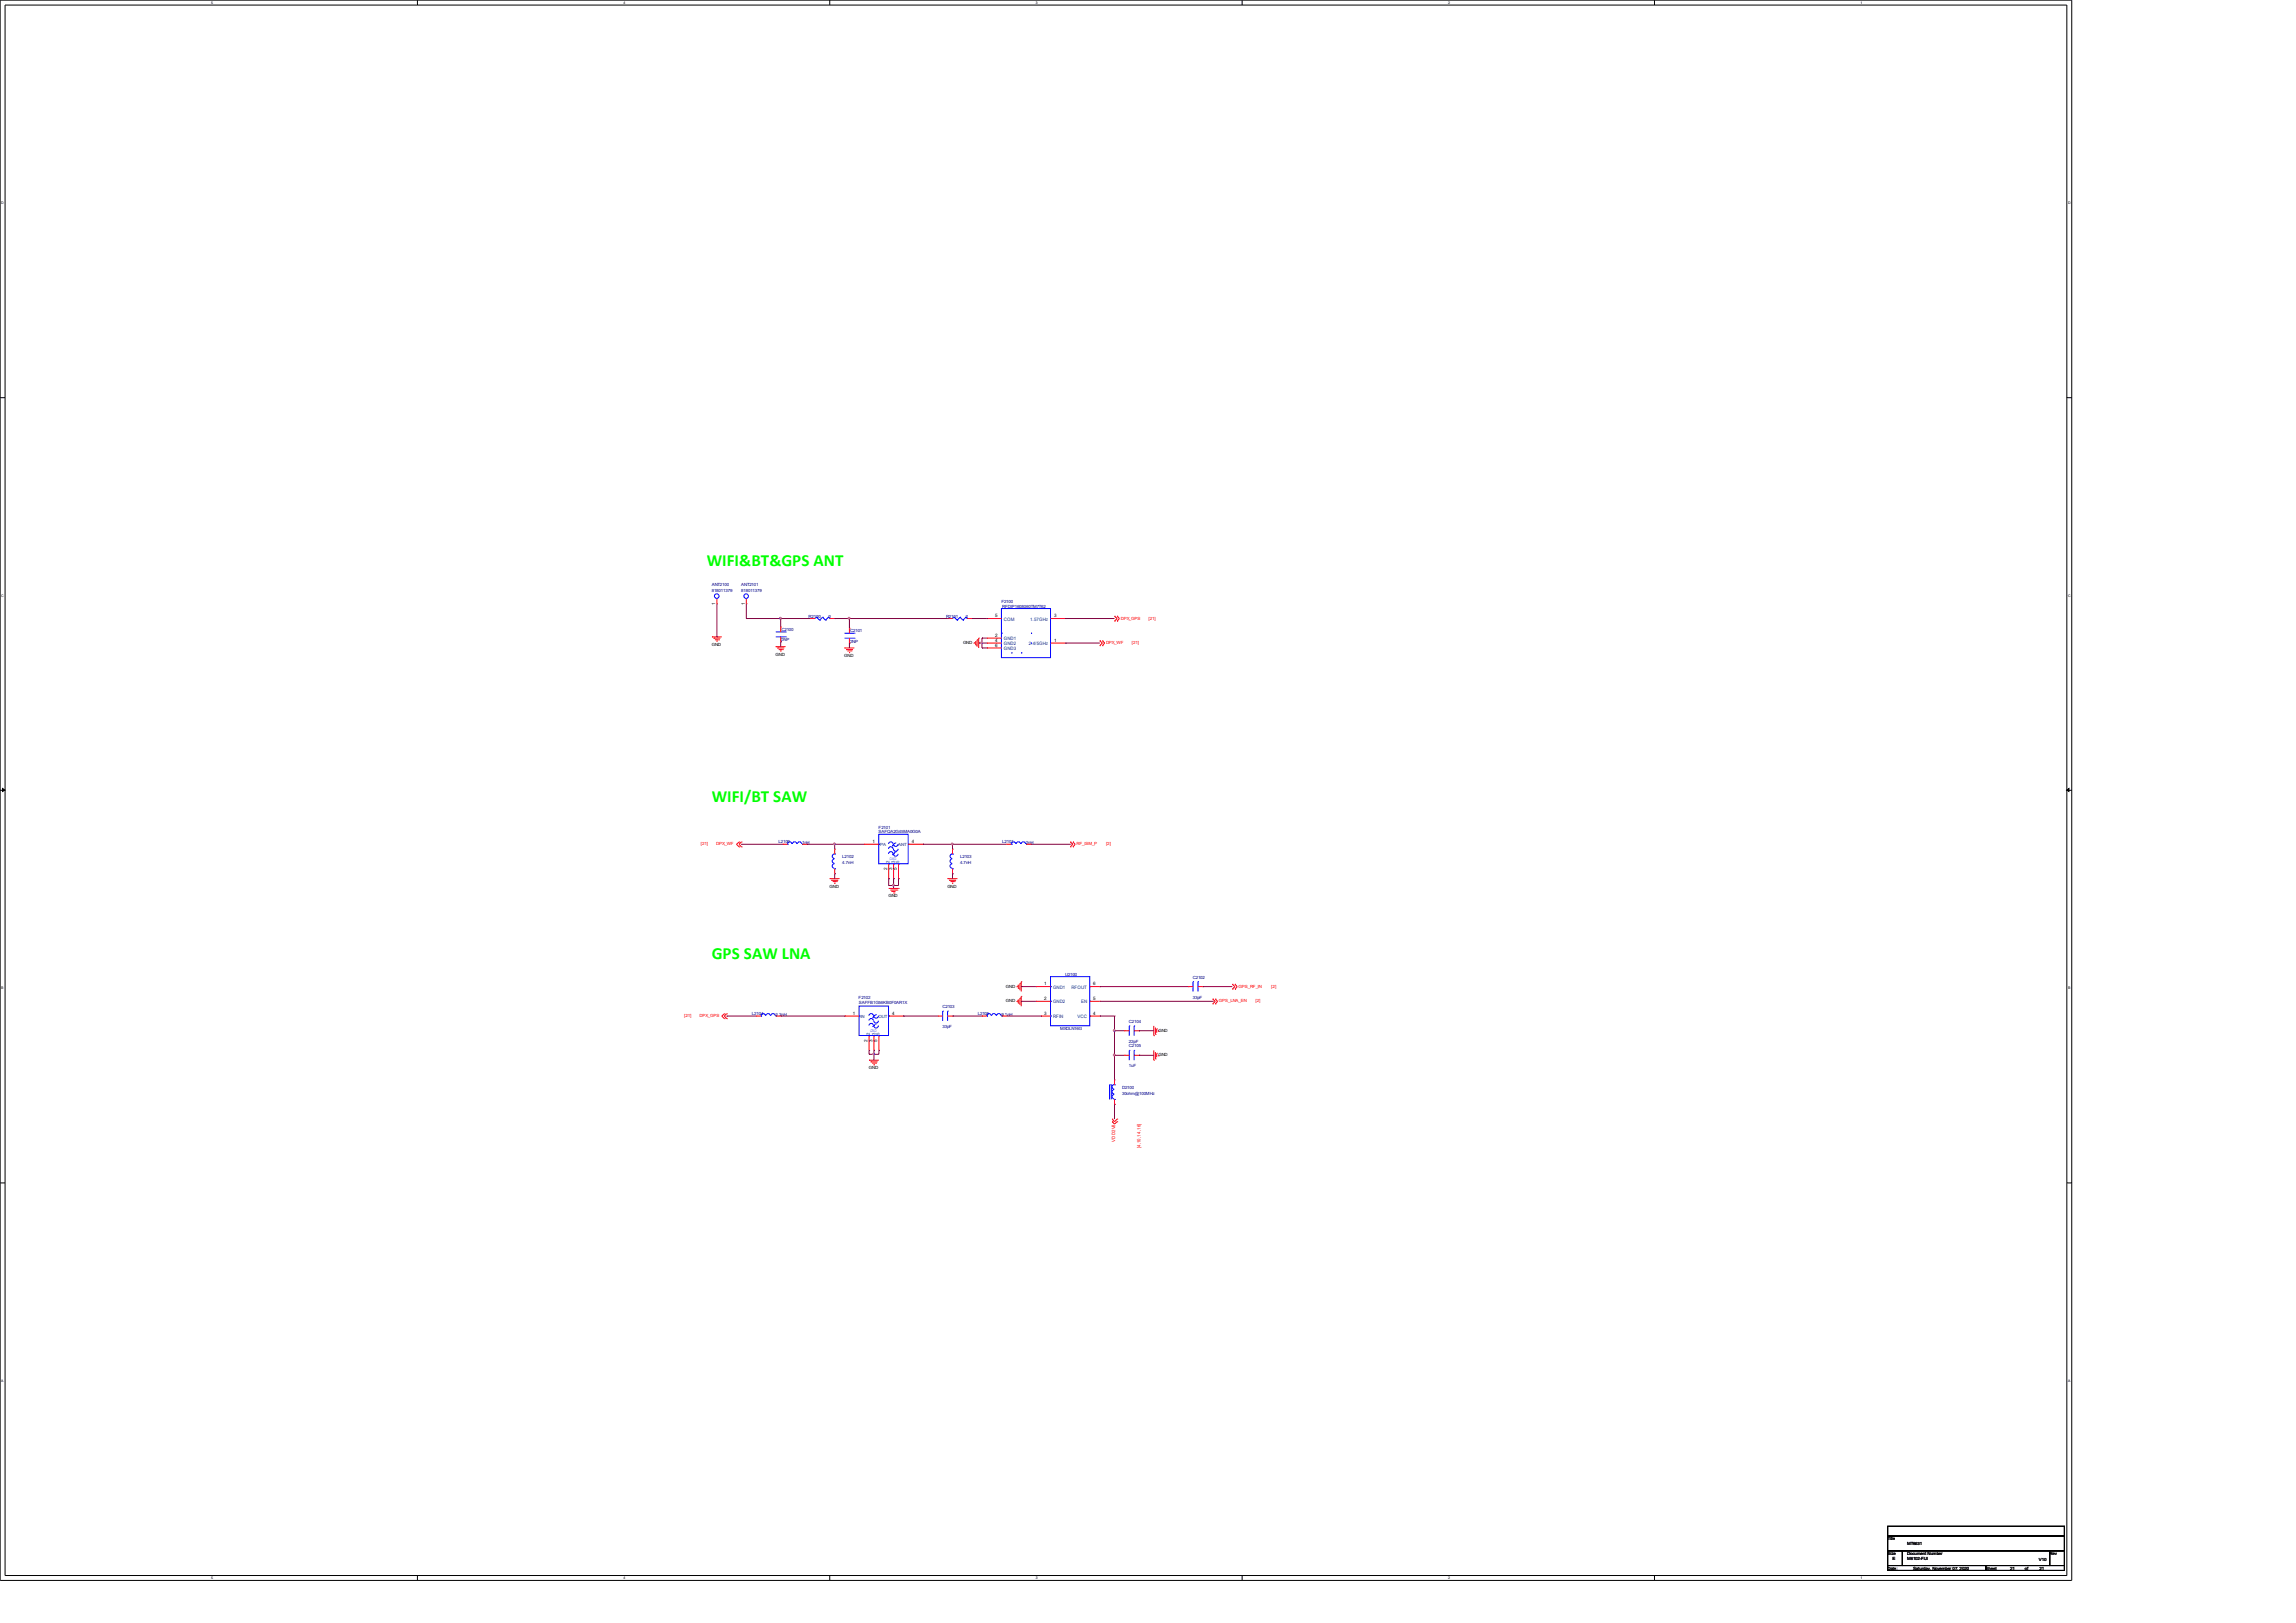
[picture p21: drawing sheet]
<svg xmlns="http://www.w3.org/2000/svg" width="297mm" height="210mm" viewBox="0 0 297 210" stroke-linecap="round" stroke-linejoin="round" font-family="sans-serif">
<defs><g id="words">
<g font-size="2.2" fill="#0f0">
<text x="91.4" y="73.2">WIFI&amp;BT&amp;GPS ANT</text>
<text x="92.1" y="103.7">WIFI/BT SAW</text>
<text x="92.1" y="124">GPS SAW LNA</text>
</g>
<g font-size=".6" fill="#000080">
<text x="92.1" y="75.9">ANT2100</text>
<text x="92.1" y="76.6">818011379</text>
<text x="95.9" y="75.9">ANT2101</text>
<text x="95.9" y="76.6">818011379</text>
<text x="129.5" y="78">F2100</text>
<text x="101" y="83">DNP</text>
<text x="101.1" y="81.7">C2100</text>
<text x="104.6" y="80">R2100</text>
<text x="107.2" y="80">0</text>
<text x="109.8" y="83.2">DNP</text>
<text x="110" y="81.8">C2101</text>
<text x="122.4" y="80">R2101</text>
<text x="125" y="80">0</text>
<text x="129.7" y="78.7">RFDIP1608060TM7T62</text>
<text x="113.7" y="107.2">F2101</text>
<text x="113.7" y="107.8">SAFQA2G45MA0G0A</text>
<text x="100.7" y="109.1">L2100</text>
<text x="103.7" y="109.2">1nH</text>
<text x="109" y="111">L2102</text>
<text x="109" y="111.8">4.7nH</text>
<text x="124.2" y="111">L2103</text>
<text x="124.2" y="111.8">4.7nH</text>
<text x="129.7" y="109.1">L2101</text>
<text x="132.7" y="109.2">2nH</text>
<text x="97.3" y="131.3">L2104</text>
<text x="100.3" y="131.4">3.3nH</text>
<text x="111.1" y="129.3">F2102</text>
<text x="111.1" y="130">SAFFB1G56KB0F0AR1X</text>
<text x="121.9" y="130.4">C2103</text>
<text x="126.5" y="131.3">L2105</text>
<text x="129.5" y="131.4">9.1nH</text>
<text x="137.8" y="126.3">U2100</text>
<text x="154.3" y="126.6">C2102</text>
<text x="154.3" y="129.2">33pF</text>
<text x="121.9" y="133">33pF</text>
<text x="137.1" y="133.3">MXDLN16G</text>
<text x="146" y="132.3">C2104</text>
<text x="146" y="134.9">22pF</text>
<text x="146" y="135.5">C2105</text>
<text x="145.1" y="140.9">D2100</text>
<text x="145.1" y="141.6">30ohm@100MHz</text>
<text x="146" y="138.1">1uF</text>
</g>
<g font-size=".6">
<text x="92.1" y="83.6">GND</text>
<text x="92.5" y="78.3" transform="rotate(-90 92.5 78.3)">1</text>
<text x="96.3" y="78.3" transform="rotate(-90 96.3 78.3)">1</text>
<text x="124.6" y="83.4">GND</text>
<text x="128.7" y="79.8">5</text>
<text x="128.7" y="82.4">2</text>
<text x="128.7" y="83.7">6</text>
<text x="128.7" y="83">4</text>
<text x="136.3" y="79.8">3</text>
<text x="136.3" y="83">1</text>
<text x="100.3" y="84.8">GND</text>
<text x="109.2" y="85">GND</text>
<text x="112.9" y="109.1">1</text>
<text x="114.8" y="112.6" transform="rotate(-90 114.8 112.6)">2</text>
<text x="115.4" y="112.6" transform="rotate(-90 115.4 112.6)">3</text>
<text x="116" y="112.6" transform="rotate(-90 116 112.6)">5</text>
<text x="117.9" y="109.1">4</text>
<text x="107.3" y="114.9">GND</text>
<text x="114.9" y="116.1">GND</text>
<text x="122.5" y="114.9">GND</text>
<text x="110.3" y="131.3">1</text>
<text x="115.4" y="131.3">4</text>
<text x="130.1" y="127.8">GND</text>
<text x="130.1" y="129.7">GND</text>
<text x="135.1" y="127.5">1</text>
<text x="135.1" y="129.4">2</text>
<text x="135.1" y="131.3">3</text>
<text x="141.4" y="131.3">4</text>
<text x="141.4" y="129.4">5</text>
<text x="141.4" y="127.5">6</text>
<text x="112.2" y="134.8" transform="rotate(-90 112.2 134.8)">2</text>
<text x="112.9" y="134.8" transform="rotate(-90 112.9 134.8)">3</text>
<text x="113.5" y="134.8" transform="rotate(-90 113.5 134.8)">5</text>
<text x="149.8" y="133.5">GND</text>
<text x="149.8" y="136.7">GND</text>
<text x="112.4" y="138.3">GND</text>
<text x="244.2" y="199.3">Title</text>
<text x="244.2" y="201.2">Size</text>
<text x="244.2" y="203.1">Date:</text>
<text x="244.8" y="201.8">E</text>
<text x="246.7" y="201.2">Document Number</text>
<text x="246.7" y="201.8">M6102-FIJI</text>
<text x="246.7" y="199.9">MT6631</text>
<text x="247.5" y="203.1">Saturday, November 07, 2020</text>
<text x="256.9" y="203.1">Sheet</text>
<text x="260" y="203.1">21</text>
<text x="261.9" y="203.1">of</text>
<text x="263.8" y="202">V10</text>
<text x="263.8" y="203.1">21</text>
<text x="265.1" y="201.2">Rev</text>
</g>
<g font-size=".6" fill="#004080">
<text x="129.9" y="80.3">COM</text>
<text x="129.9" y="82.8">GND1</text>
<text x="129.9" y="83.5">GND2</text>
<text x="133.1" y="83.5">2.4/5GHz</text>
<text x="133.3" y="80.3">1.57GHz</text>
<text x="129.9" y="84.1">GND3</text>
<text x="113.9" y="109.5">PA</text>
<text x="115.1" y="111.6" transform="rotate(-90 115.1 111.6)">2</text>
<text x="115.8" y="111.6" transform="rotate(-90 115.8 111.6)">3</text>
<text x="116.2" y="109.5">ANT</text>
<text x="116.3" y="111.6" transform="rotate(-90 116.3 111.6)">5</text>
<text x="111.3" y="131.7">IN</text>
<text x="113.7" y="131.7">OUT</text>
<text x="136.2" y="127.9">GND1</text>
<text x="136.2" y="129.8">GND2</text>
<text x="136.2" y="131.7">RFIN</text>
<text x="138.6" y="127.9">RFOUT</text>
<text x="139.4" y="131.7">VCC</text>
<text x="139.9" y="129.8">EN</text>
<text x="112.5" y="133.9" transform="rotate(-90 112.5 133.9)">2</text>
<text x="113.2" y="133.9" transform="rotate(-90 113.2 133.9)">3</text>
<text x="113.8" y="133.9" transform="rotate(-90 113.8 133.9)">5</text>
</g>
<g font-size=".6" fill="#f00">
<text x="143.1" y="83.4">DPX_WF</text>
<text x="145" y="80.2">DPX_GPS</text>
<text x="146.4" y="83.4">[21]</text>
<text x="148.6" y="80.2">[21]</text>
<text x="90.7" y="109.4">[21]</text>
<text x="92.7" y="109.4">DPX_WF</text>
<text x="139.3" y="109.4">RF_ISM_P</text>
<text x="143.1" y="109.4">[2]</text>
<text x="88.5" y="131.6">[21]</text>
<text x="90.5" y="131.6">DPX_GPS</text>
<text x="157.7" y="129.7">GPS_LNA_EN</text>
<text x="160.2" y="127.8">GPS_RF_IN</text>
<text x="162.4" y="129.7">[2]</text>
<text x="164.5" y="127.8">[2]</text>
<text x="144.3" y="147.7" transform="rotate(-90 144.3 147.7)">VDD2V8</text>
<text x="147.5" y="148.6" transform="rotate(-90 147.5 148.6)">[4,10,14,16]</text>
</g>
<g font-size=".6" fill="#00f">
<text x="115.1" y="111.3">GND</text>
<text x="112.5" y="133.6">GND</text>
</g>
<g font-size=".5">
<text x="27.3" y=".5">5</text>
<text x="80.6" y=".5">4</text>
<text x="134" y=".5">3</text>
<text x="187.3" y=".5">2</text>
<text x="240.7" y=".5">1</text>
<text x=".2" y="26.4">D</text>
<text x="267.5" y="26.4">D</text>
<text x=".2" y="77.2">C</text>
<text x="267.5" y="77.2">C</text>
<text x=".2" y="128">B</text>
<text x="267.5" y="128">B</text>
<text x=".2" y="178.8">A</text>
<text x="267.5" y="178.8">A</text>
<text x="27.3" y="204.3">5</text>
<text x="80.6" y="204.3">4</text>
<text x="134" y="204.3">3</text>
<text x="187.3" y="204.3">2</text>
<text x="240.7" y="204.3">1</text>
</g>
</g></defs>
<g fill="none" stroke="#000" stroke-width=".13">
<path d="M0 0h268v204.5h-268zM.7 .7h266.7v203.2h-266.7zM54 0v.7M107.3 0v.7M160.7 0v.7M214 0v.7M0 51.5h.7M267.4 51.5h.6M0 102.3h.7M267.4 102.3h.6M0 153.1h.7M267.4 153.1h.6"/>
<path d="M244.2 197.5h22.8v1.3h-22.8zM244.2 198.8h22.8v1.9h-22.8zM54 203.9v.6M107.3 203.9v.6M160.7 203.9v.6M214 203.9v.6M244.2 200.7h1.9v1.9h-1.9zM244.2 202.6h12.7v.6h-12.7zM246.1 200.7h19v1.9h-19zM256.9 202.6h10.1v.6h-10.1zM265.1 200.7h1.9v1.9h-1.9z"/>
</g>
<path d="M.3 102l.3 .2-.3 .2zM267.3 102.2l.3-.2v.4z" fill="#000" stroke="#000" stroke-width=".13"/>
<g fill="none" stroke="#f00" stroke-width=".13">
<path d="M92.7 78.1h.1M92.7 77.5v.6M96.5 78.1h.1M96.5 77.5v.6M144.2 79.7h.1M144.2 79.7l.3 .3-.3 .4M144.5 79.7h.1M144.5 79.7l.3 .3-.3 .4M92.1 82.4h.1M92.1 82.4h1.3M92.3 82.6h.1M92.3 82.6h.9"/>
<path d="M92.5 82.8h.5M92.7 83h.1M93 82.8h.1M100.4 83.7h.1M100.4 83.7h1.2M100.6 83.8h.1M100.6 83.8h.9M100.7 84.1h.5M100.9 84.2h.1M100.9 84.2h.2M101 81.1h.1M101 83h.1"/>
<path d="M101 81.1v.7M101 82.4v.6M101.2 84.1h.1M104.8 80h.1M104.8 80h.6M107.3 80h.7M108 80h.1M109.2 83.8h.1M109.2 83.8h1.3M109.5 84.1h.1M109.5 84.1h.8M109.6 84.2h.5"/>
<path d="M109.8 84.4h.1M109.8 84.4h.2M109.9 81.3h.1M109.9 83.2h.1M109.9 81.3v.6M109.9 82.6v.6M110.1 84.2h.1M122.6 80h.1M122.6 80h.6M125.1 80h.7M125.8 80h.1M126 83.2h.1"/>
<path d="M126 83.2v.1M126.2 83.5h.1M126.2 83v.5M126.4 82.8h.1M126.4 82.8v.9M126.6 82.6h.1M126.6 82.6v1.2M127.7 80h.1M127.7 82.6h.1M127.7 83.8h.1M127.7 83.2h.1M127.7 82.6h1.9"/>
<path d="M127.7 83.8h1.9M127.7 80h1.9M127.7 83.2h1.9M135.9 80h1.9M135.9 83.2h1.9M137.8 80h.1M137.8 83.2h.1M142.3 82.9h.1M142.3 83.5h.1M142.3 82.9l.3 .3-.3 .3M142.6 82.9h.1M142.6 83.5h.1"/>
<path d="M142.6 82.9l.3 .3-.3 .3M144.2 80.4h.1M144.5 80.4h.1M95.6 108.9h.1M95.6 109.6h.1M95.6 108.9l-.3 .3 .3 .4M95.9 108.9h.1M95.9 109.6h.1M95.9 108.9l-.3 .3 .3 .4M101.2 109.2h.1M101.2 109.2h.7M103.8 109.2h.6"/>
<path d="M104.4 109.2h.1M107.3 113.7h.1M107.3 113.7h1.3M107.5 113.9h.1M107.5 113.9h.9M107.7 114.1h.5M107.9 114.3h.1M107.9 114.3h.2M108 113.1h.1M108 109.9h.1M108 109.9v.6M108 112.4v.7"/>
<path d="M108.2 114.1h.1M111.8 109.2h.1M111.8 109.2h1.9M115 113.7h.1M115 115h1.2M115 111.8v1.9M115.2 115.2h.9M115.3 115.3h.1M115.3 115.3h.5M115.5 115.5h.2M115.6 113.7h.1M115.6 111.8v1.9"/>
<path d="M115.7 115.5h.1M116.1 115.2h.1M116.2 115h.1M116.2 113.7h.1M116.2 111.8v1.9M117.5 109.2h1.9M119.4 109.2h.1M122.6 113.7h.1M122.6 113.7h1.2M122.8 113.9h.1M122.8 113.9h.9M123 114.1h.5"/>
<path d="M123.2 114.3h.1M123.2 113.1h.1M123.2 109.9h.1M123.2 109.9v.6M123.2 112.4v.7M123.5 114.1h.1M130.2 109.2h.1M130.2 109.2h.6M132.7 109.2h.7M133.4 109.2h.1M138.5 108.9h.1M138.5 109.6h.1"/>
<path d="M138.5 108.9l.3 .3-.3 .4M138.8 108.9h.1M138.8 109.6h.1M138.8 108.9l.3 .3-.3 .4M93.7 131.2h.1M93.7 131.8h.1M93.7 131.2l-.3 .3 .3 .3M94 131.2h.1M94 131.8h.1M94 131.2l-.3 .3 .3 .3M97.8 131.5h.1M97.8 131.5h.6"/>
<path d="M100.4 131.5h.6M101 131.5h.1M109.2 131.5h.1M109.2 131.5h1.9M112.4 137.2h.1M112.4 135.9h.1M112.4 137.2h1.3M112.4 134v1.9M112.6 137.4h.1M112.6 137.4h.9M112.8 137.6h.5M113 137.8h.1"/>
<path d="M113.1 135.9h.1M113.1 134v1.9M113.3 137.6h.1M113.7 135.9h.1M113.7 134v1.9M115 131.5h1.9M116.9 131.5h.1M121.3 131.5h.1M121.3 131.5h.6M122.6 131.5h.6M123.2 131.5h.1M127 131.5h.1"/>
<path d="M127 131.5h.7M129.6 131.5h.6M130.2 131.5h.1M131.6 127.6h.1M131.6 129.5h.1M131.6 127.6v.1M131.6 129.5v.1M131.7 127.9h.1M131.7 129.8h.1M131.7 127.4v.5M131.7 129.3v.5M131.9 127.2h.1"/>
<path d="M131.9 129.1h.1M131.9 127.2v.9M131.9 129.1v.9M132.1 127h.1M132.1 128.9h.1M132.1 127v1.3M132.1 128.9v1.3M134 127.7h.1M134 129.6h.1M134 127.7h1.9M134 129.6h1.9M134.6 131.5h.1"/>
<path d="M134.6 131.5h1.3M141 127.7h1.3M141 129.6h1.3M141 131.5h1.3M142.3 131.5h.1M142.3 129.6h.1M142.3 127.7h.1M144.2 139.7h.1M144.2 139.7v.7M145.4 133.4h.1M145.4 136.5h.1M145.4 133.4h.7"/>
<path d="M145.4 136.5h.7M146.7 133.4h.6M146.7 136.5h.6M147.3 133.4h.1M147.3 136.5h.1M149.2 134h.1M149.2 137.2h.1M149.2 132.7v1.3M149.2 135.9v1.3M149.5 133.8h.1M149.5 137h.1M149.5 132.9v.9"/>
<path d="M149.5 136.1v.9M149.6 133.1h.1M149.6 136.3h.1M149.6 133.1v.5M149.6 136.3v.5M149.8 133.5h.1M149.8 136.6h.1M149.8 133.3v.2M149.8 136.5v.1M153.7 127.7h.1M153.7 127.7h.6M155 127.7h.6"/>
<path d="M155.6 127.7h.1M156.9 129.3h.1M156.9 129.9h.1M156.9 129.3l.3 .3-.3 .3M157.2 129.3h.1M157.2 129.9h.1M157.2 129.3l.3 .3-.3 .3M159.4 127.4h.1M159.4 128h.1M159.4 127.4l.3 .3-.3 .3M159.7 127.4h.1M159.7 128h.1"/>
<path d="M159.7 127.4l.3 .3-.3 .3M143.9 145.1h.1M143.9 144.8h.1M143.9 145.1l.3 .3 .3-.3M143.9 144.8l.3 .3 .3-.3M144.2 142.9h.1M144.2 142.3v.6M144.5 145.1h.1M144.5 144.8h.1"/>
</g>
<g fill="none" stroke="#00f" stroke-width=".13">
<path d="M105.6 79.9h.1M105.6 79.9l-.2 .1M105.6 79.9l.4 .3M106.4 79.9h.1M106.4 79.9l-.4 .3M106.4 79.9l.4 .3M107.2 79.9h.1M107.2 79.9l-.4 .3M107.2 79.9l.1 .1M123.4 79.9h.1M123.4 79.9l-.2 .1M123.4 79.9l.4 .3"/>
<path d="M124.2 79.9h.1M124.2 79.9l-.4 .3M124.2 79.9l.4 .3M124.9 79.9h.1M124.9 79.9l-.3 .3M124.9 79.9l.2 .1M129.5 78.7h6.4v6.4h-6.4zM100.4 82.4h1.2M100.4 81.8h1.2M101.6 82.4h.1M101.6 81.8h.1M106 80.2h.1"/>
<path d="M106.8 80.2h.1M107.3 80h.1M109.2 82.6h1.3M109.2 81.9h1.3M110.5 82.6h.1M110.5 81.9h.1M123.8 80.2h.1M124.6 80.2h.1M125.1 80h.1M129.6 81.9h.1M130.8 84.5h.1M132.1 84.5h.1"/>
<path d="M133.4 81.9h.1M133.4 83.2h.1M101.9 109.2a.3 .3 0 0 1 .3-.3 .3 .3 0 0 1 .2 .3M101.9 109.2h.1M102.5 109.2a.3 .3 0 0 1 .3-.3 .3 .3 0 0 1 .3 .3M103.1 109.2a.3 .3 0 0 1 .3-.3 .3 .3 0 0 1 .3 .3M103.8 109.2h.1M107.9 111.8a.3 .3 0 0 0-.2 .3 .3 .3 0 0 0 .2 .3M107.9 111.1a.3 .3 0 0 0-.2 .3 .3 .3 0 0 0 .2 .3M107.9 110.5a.3 .3 0 0 0-.2 .3 .3 .3 0 0 0 .2 .3M108 112.4h.1M108 110.5h.1"/>
<path d="M113.7 107.9h3.8v3.9h-3.8zM113.7 109.2h.1M114.9 109.2a.3 .3 0 0 1 .3-.3 .3 .3 0 0 1 .3 .3M114.9 109.8a.3 .3 0 0 1 .3-.2 .3 .3 0 0 1 .3 .2M114.9 110.5a.3 .3 0 0 1 .3-.3 .3 .3 0 0 1 .3 .3M115 111.8h.1M115.4 109.5h.1M115.6 109.2a.3 .3 0 0 0 .3 .3 .3 .3 0 0 0 .3-.3M115.6 109.8a.3 .3 0 0 0 .3 .4 .3 .3 0 0 0 .3-.4M115.6 110.5a.3 .3 0 0 0 .3 .3 .3 .3 0 0 0 .3-.3M115.6 110.5h.1M115.6 111.8h.1"/>
<path d="M115.8 109.1h.1M115.8 110.3h.1M115.8 109.1l-.4 .4M115.8 110.3l-.4 .3M116.2 111.8h.1M117.5 109.2h.1M123.2 111.8a.3 .3 0 0 0-.3 .3 .3 .3 0 0 0 .3 .3M123.2 111.1a.3 .3 0 0 0-.3 .3 .3 .3 0 0 0 .3 .3M123.2 110.5a.3 .3 0 0 0-.3 .3 .3 .3 0 0 0 .3 .3M123.2 112.4h.1M123.2 110.5h.1M130.8 109.2a.3 .3 0 0 1 .3-.3 .3 .3 0 0 1 .3 .3"/>
<path d="M130.8 109.2h.1M131.4 109.2a.3 .3 0 0 1 .3-.3 .3 .3 0 0 1 .3 .3M132.1 109.2a.3 .3 0 0 1 .3-.3 .3 .3 0 0 1 .3 .3M132.7 109.2h.1M98.4 131.4a.3 .3 0 0 1 .3-.3 .3 .3 0 0 1 .3 .3M98.4 131.5h.1M99.1 131.4a.3 .3 0 0 1 .3-.3 .3 .3 0 0 1 .3 .3M99.7 131.4a.3 .3 0 0 1 .3-.3 .3 .3 0 0 1 .3 .3M100.4 131.5h.1M111.1 130.2h3.8v3.8h-3.8zM111.1 131.5h.1M112.4 131.4a.3 .3 0 0 1 .3-.3 .3 .3 0 0 1 .3 .3"/>
<path d="M112.4 132.1a.3 .3 0 0 1 .3-.3 .3 .3 0 0 1 .3 .3M112.4 132.7a.3 .3 0 0 1 .3-.3 .3 .3 0 0 1 .3 .3M112.4 134h.1M112.9 131.7h.1M113 131.4a.3 .3 0 0 0 .3 .3 .3 .3 0 0 0 .3-.3M113 132.1a.3 .3 0 0 0 .3 .3 .3 .3 0 0 0 .3-.3M113 132.7a.3 .3 0 0 0 .3 .3 .3 .3 0 0 0 .3-.3M113.1 132.7h.1M113.1 134h.1M113.3 131.3h.1M113.3 132.5h.1M113.3 131.3l-.4 .4"/>
<path d="M113.3 132.5l-.4 .4M113.7 134h.1M115 131.5h.1M121.9 130.8h.1M121.9 130.8v1.3M122.6 130.8h.1M122.6 130.8v1.3M127.6 131.4a.3 .3 0 0 1 .3-.3 .3 .3 0 0 1 .3 .3M127.7 131.5h.1M128.3 131.4a.3 .3 0 0 1 .3-.3 .3 .3 0 0 1 .3 .3M128.9 131.4a.3 .3 0 0 1 .3-.3 .3 .3 0 0 1 .3 .3M129.6 131.5h.1"/>
<path d="M135.9 126.4h5.1v6.3h-5.1zM135.9 127.7h.1M135.9 129.6h.1M135.9 131.5h.1M141 127.7h.1M141 129.6h.1M141 131.5h.1M146.1 132.7h.1M146.1 135.9h.1M146.1 132.7v1.3M146.1 135.9v1.3M146.7 132.7h.1"/>
<path d="M146.7 135.9h.1M146.7 132.7v1.3M146.7 135.9v1.3M154.3 127h.1M154.3 127v1.3M155 127h.1M155 127v1.3M143.5 140.4h.1M143.5 140.4v1.9M143.7 140.4h.1M143.7 140.4v1.9M144.1 141.6a.3 .3 0 0 0-.3 .3 .3 .3 0 0 0 .3 .3"/>
<path d="M144.1 141a.3 .3 0 0 0-.3 .3 .3 .3 0 0 0 .3 .3M144.1 140.3a.3 .3 0 0 0-.3 .3 .3 .3 0 0 0 .3 .3M144.2 142.3h.1M144.2 140.4h.1"/>
<circle cx="92.7" cy="77.1" r=".3"/>
<circle cx="96.5" cy="77.1" r=".3"/>
</g>
<g fill="none" stroke="#800040" stroke-width=".13">
<path d="M92.7 78.1v4.3M96.5 78.1v1.9M92.7 82.4h.1M96.5 80h.1M96.5 80h8.3M101 80h.1M101 83h.1M101 80v1.1M101 83v.7M108 80h.1M108 80h14.6M109.9 80h.1"/>
<path d="M109.9 83.2h.1M109.9 80v1.3M109.9 83.2v.6M122.6 80h.1M125.8 80h1.9M126.6 83.2h.1M126.6 83.2h1.1M127 82.6h.1M127 83.2h.1M127 83.8h.1M127 82.6v1.2M127 82.6h.7"/>
<path d="M127 83.8h.7M127.7 80h.1M137.8 80h.1M137.8 83.2h.1M137.8 80h6.4M137.8 83.2h4.5M95.9 109.2h.1M95.9 109.2h5.3M104.4 109.2h.1M104.4 109.2h7.4M108 109.2h.1M108 113.1h.1"/>
<path d="M108 109.2v.7M108 113.1v.6M115 113.7h.1M115 114.6h.1M115 113.7v.9M115.6 113.7h.1M115.6 114.6h.1M115.6 113.7v1.3M116.2 113.7h.1M116.2 113.7v.9h-1.2M119.4 109.2h.1M119.4 109.2h10.8"/>
<path d="M123.2 109.2h.1M123.2 113.1h.1M123.2 109.2v.7M123.2 113.1v.6M133.4 109.2h5.1M138.5 109.2h.1M94 131.5h.1M94 131.5h3.8M101 131.5h8.2M109.2 131.5h.1M112.4 136.4h.1M112.4 135.9h.1"/>
<path d="M112.4 135.9v.5M113.1 136.4h.1M113.1 135.9h.1M113.1 135.9v1.3M113.7 135.9h.1M113.7 135.9v.5h-1.3M116.9 131.5h.1M116.9 131.5h4.4M123.2 131.5h.1M123.2 131.5h3.8M130.2 131.5h4.4M132.1 127.7h.1"/>
<path d="M132.1 129.6h.1M132.1 127.7h1.9M132.1 129.6h1.9M134.6 131.5h.1M142.3 127.7h.1M142.3 131.5h.1M142.3 127.7h11.4M142.3 129.6h14.6M142.3 131.5h1.9M144.2 131.5h.1M144.2 133.4h.1M144.2 136.5h.1"/>
<path d="M144.2 131.5v8.2M144.2 133.4h1.2M144.2 136.5h1.2M147.3 133.4h.1M147.3 136.5h.1M147.3 133.4h1.9M147.3 136.5h1.9M155.6 127.7h.1M155.6 127.7h3.8M156.9 129.6h.1M144.2 142.9h.1M144.2 142.9v1.9"/>
</g>
<g fill="#f0f" stroke="#f0f" stroke-width=".13">
<circle cx="100.9" cy="80" r=".11"/>
<circle cx="109.8" cy="80" r=".11"/>
<circle cx="127" cy="83.2" r=".11"/>
<circle cx="107.9" cy="109.2" r=".11"/>
<circle cx="123.2" cy="109.2" r=".11"/>
<circle cx="115.5" cy="114.5" r=".11"/>
<circle cx="144.1" cy="136.5" r=".11"/>
<circle cx="144.1" cy="133.3" r=".11"/>
<circle cx="113" cy="136.4" r=".11"/>
</g>
<use href="#words"/>
</svg>
